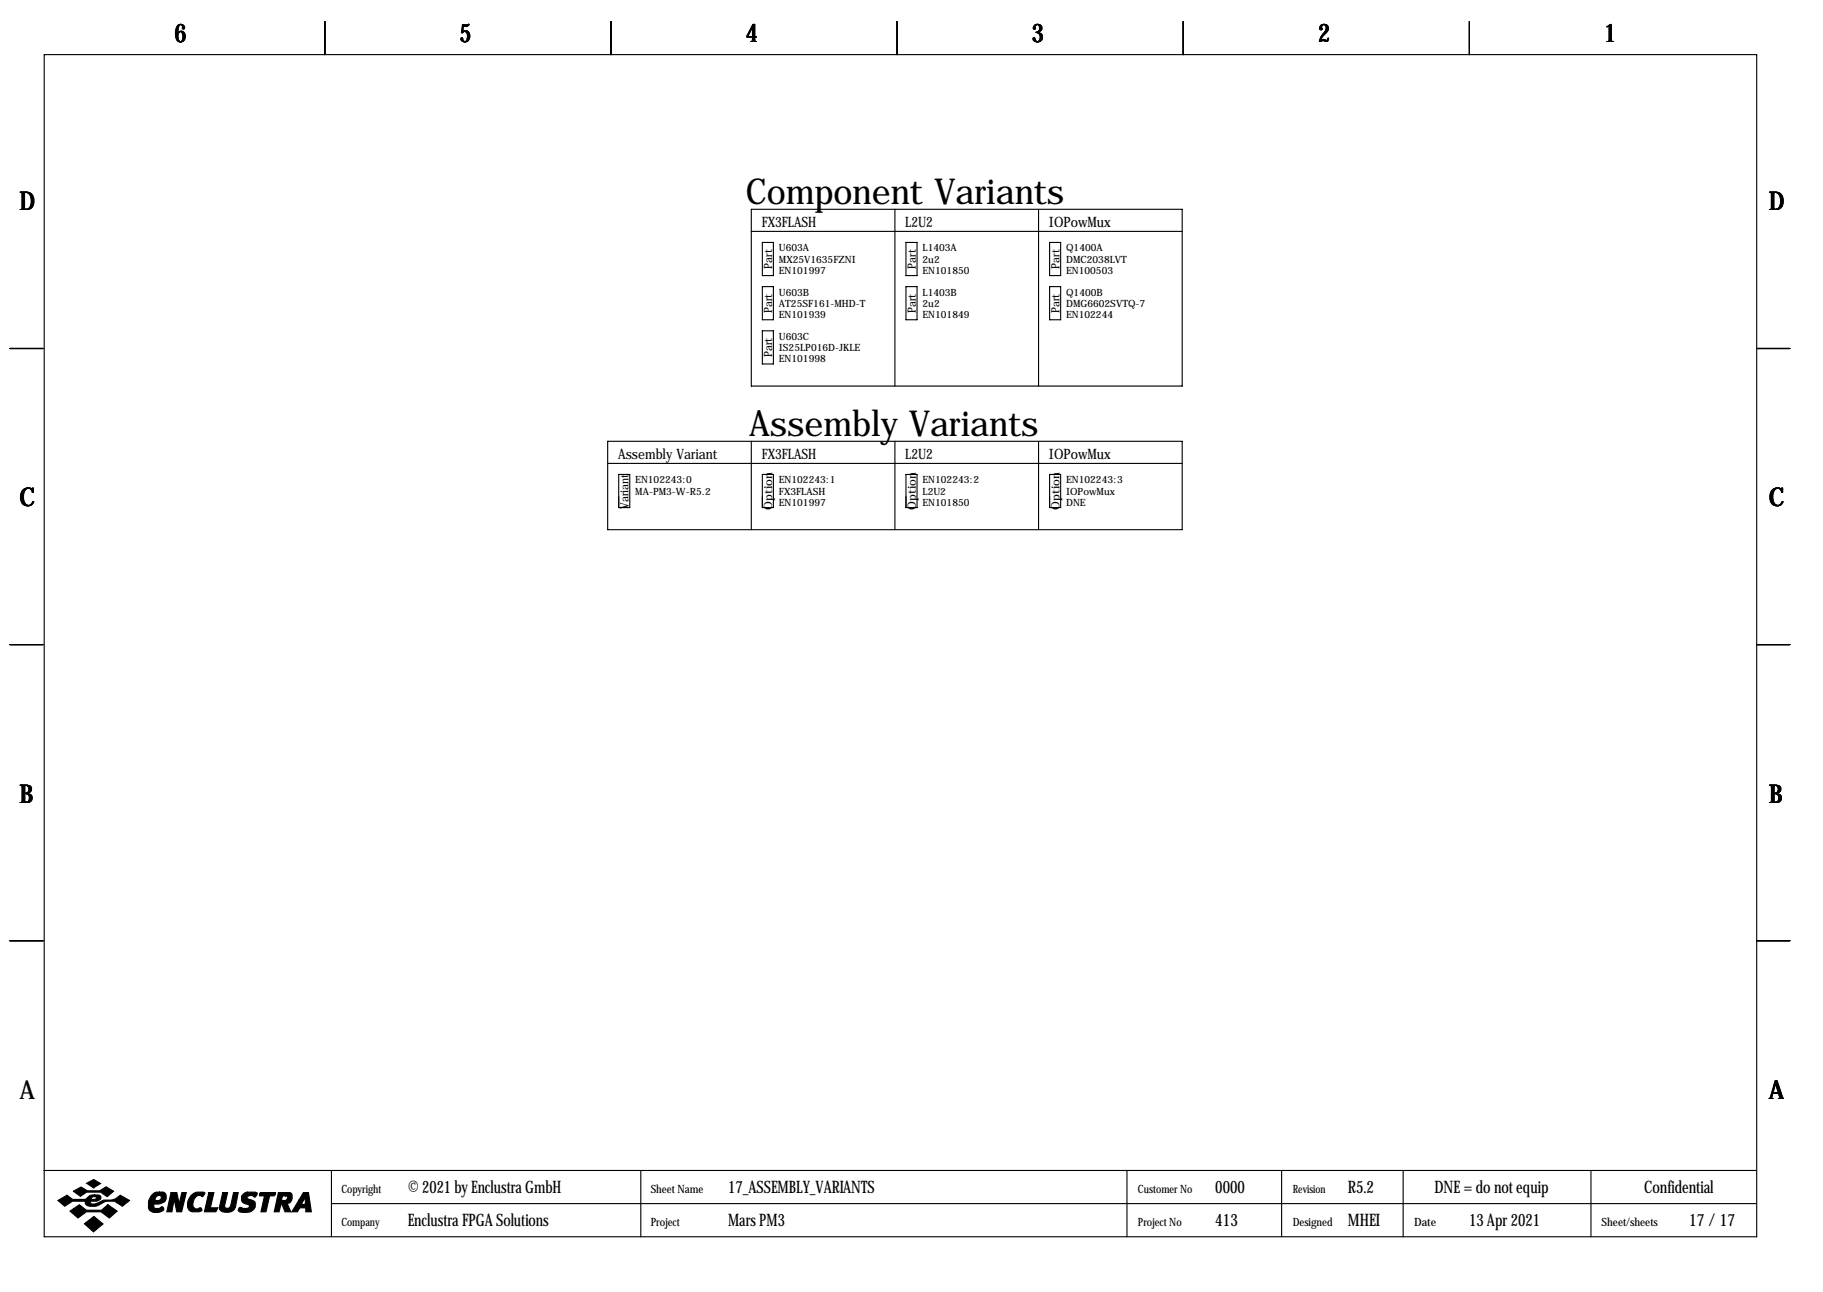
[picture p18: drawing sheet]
<svg xmlns="http://www.w3.org/2000/svg" width="419mm" height="297mm" viewBox="0 0 419 297" stroke-linecap="round" stroke-linejoin="round" font-family="sans-serif">
<defs><g id="words">
<g font-size="8.2">
<text x="171.4" y="46.8">Component Variants</text>
<text x="172.3" y="100.2">Assembly Variants</text>
</g>
<g font-size="5.9">
<text x="40.1" y="9.8">6</text>
<text x="105.7" y="9.8">5</text>
<text x="171.4" y="9.8">4</text>
<text x="237.2" y="9.8">3</text>
<text x="303" y="9.8">2</text>
<text x="368.8" y="9.8">1</text>
<text x="4.5" y="48.4">D</text>
<text x="406.7" y="48.4">D</text>
<text x="4.5" y="116.4">C</text>
<text x="406.7" y="116.4">C</text>
<text x="4.5" y="184.5">B</text>
<text x="406.7" y="184.5">B</text>
<text x="4.5" y="252.6">A</text>
<text x="406.7" y="252.6">A</text>
</g>
<g font-size="4">
<text x="93.7" y="274.2">© 2021 by Enclustra GmbH</text>
<text x="167.4" y="274.2">17_ASSEMBLY_VARIANTS</text>
<text x="279.4" y="274.2">0000</text>
<text x="309.9" y="274.2">R5.2</text>
<text x="329.8" y="274.2">DNE = do not equip</text>
<text x="378" y="274.2">Confidential</text>
<text x="93.7" y="281.8">Enclustra FPGA Solutions</text>
<text x="167.4" y="281.8">Mars PM3</text>
<text x="279.4" y="281.8">413</text>
<text x="309.9" y="281.8">MHEI</text>
<text x="337.7" y="281.8">13 Apr 2021</text>
<text x="388.3" y="281.8">17 / 17</text>
</g>
<g font-size="3.3">
<text x="175.1" y="52.2">FX3FLASH</text>
<text x="208.1" y="52.2">L2U2</text>
<text x="241.1" y="52.2">IOPowMux</text>
<text x="142.1" y="105.5">Assembly Variant</text>
<text x="175.1" y="105.5">FX3FLASH</text>
<text x="208.1" y="105.5">L2U2</text>
<text x="241.1" y="105.5">IOPowMux</text>
</g>
<g font-size="2.6">
<text x="177.5" y="61.8" transform="rotate(-90 177.5 61.8)">Part</text>
<text x="210.6" y="61.8" transform="rotate(-90 210.6 61.8)">Part</text>
<text x="243.6" y="61.8" transform="rotate(-90 243.6 61.8)">Part</text>
<text x="177.5" y="71.9" transform="rotate(-90 177.5 71.9)">Part</text>
<text x="210.6" y="71.9" transform="rotate(-90 210.6 71.9)">Part</text>
<text x="243.6" y="71.9" transform="rotate(-90 243.6 71.9)">Part</text>
<text x="177.5" y="82.1" transform="rotate(-90 177.5 82.1)">Part</text>
<text x="144.5" y="117" transform="rotate(-90 144.5 117)">Variant</text>
<text x="177.5" y="117.2" transform="rotate(-90 177.5 117.2)">Option</text>
<text x="210.6" y="117.2" transform="rotate(-90 210.6 117.2)">Option</text>
<text x="243.6" y="117.2" transform="rotate(-90 243.6 117.2)">Option</text>
<text x="78.5" y="274.2">Copyright</text>
<text x="149.6" y="274.2">Sheet Name</text>
<text x="261.6" y="274.2">Customer No</text>
<text x="297.2" y="274.2">Revision</text>
<text x="78.5" y="281.8">Company</text>
<text x="149.6" y="281.8">Project</text>
<text x="261.6" y="281.8">Project No</text>
<text x="297.2" y="281.8">Designed</text>
<text x="325.1" y="281.8">Date</text>
<text x="368.2" y="281.8">Sheet/sheets</text>
</g>
<g font-size="2.3">
<text x="179.1" y="57.8">U603A</text>
<text x="212.1" y="57.8">L1403A</text>
<text x="245.1" y="57.8">Q1400A</text>
<text x="179.1" y="60.4">MX25V1635FZNI</text>
<text x="179.1" y="62.9">EN101997</text>
<text x="212.1" y="60.4">2u2</text>
<text x="212.1" y="62.9">EN101850</text>
<text x="245.1" y="60.4">DMC2038LVT</text>
<text x="245.1" y="62.9">EN100503</text>
<text x="179.1" y="68">U603B</text>
<text x="179.1" y="70.5">AT25SF161-MHD-T</text>
<text x="212.1" y="68">L1403B</text>
<text x="212.1" y="70.5">2u2</text>
<text x="245.1" y="68">Q1400B</text>
<text x="245.1" y="70.5">DMG6602SVTQ-7</text>
<text x="179.1" y="73.1">EN101939</text>
<text x="212.1" y="73.1">EN101849</text>
<text x="245.1" y="73.1">EN102244</text>
<text x="179.1" y="78.1">U603C</text>
<text x="179.1" y="80.7">IS25LP016D-JKLE</text>
<text x="179.1" y="83.2">EN101998</text>
<text x="146" y="111.2">EN102243:0</text>
<text x="146" y="113.7">MA-PM3-W-R5.2</text>
<text x="179.1" y="111.2">EN102243:1</text>
<text x="179.1" y="113.7">FX3FLASH</text>
<text x="212.1" y="111.2">EN102243:2</text>
<text x="212.1" y="113.7">L2U2</text>
<text x="245.1" y="111.2">EN102243:3</text>
<text x="245.1" y="113.7">IOPowMux</text>
<text x="179.1" y="116.2">EN101997</text>
<text x="212.1" y="116.2">EN101850</text>
<text x="245.1" y="116.2">DNE</text>
</g>
</g></defs>
<g fill="none" stroke="#000" stroke-width=".25">
<path d="M10.2 12.6h393.7v271.7h-393.7zM74.7 4.9v7.7M140.5 4.9v7.7M206.2 4.9v7.7M272 4.9v7.7M337.8 4.9v7.7M172.7 48.1h99.1v40.7h-99.1zM172.7 53.2h99.1M175.3 55.7h2.5v7.7h-2.5zM205.7 48.1v40.7M208.3 55.7h2.5v7.7h-2.5zM238.8 48.1v40.7"/>
<path d="M241.3 55.7h2.5v7.7h-2.5zM175.3 65.9h2.5v7.6h-2.5zM175.3 76.1h2.5v7.6h-2.5zM208.3 65.9h2.5v7.6h-2.5zM241.3 65.9h2.5v7.6h-2.5zM2.3 80.1h7.6M403.9 80.1h7.6M139.7 101.5h132.1v20.3h-132.1zM139.7 106.5h132.1M142.2 109.1h2.6v7.6h-2.6zM172.7 101.5v20.3M175.3 109.1h2.5v7.6h-2.5z"/>
<path d="M205.7 101.5v20.3M208.3 109.1h2.5v7.6h-2.5zM238.8 101.5v20.3M241.3 109.1h2.5v7.6h-2.5zM2.3 148.2h7.6M403.9 148.2h7.6M2.3 216.3h7.6M403.9 216.3h7.6M10.1 269.1h393.7M76.2 269.1v15.2M76.2 276.7h327.6M147.3 269.1v15.2"/>
<path d="M259.1 269.1v15.2M294.6 269.1v15.2M322.6 269.1v15.2M365.8 269.1v15.2"/>
</g>
<g fill="#000" stroke="#000" stroke-width=".25">
<path d="M13.3 276l2.1-1.2 1.3 1h2.9l.3-.2a1.77 1.77 0 0 1 1.8-.9v.4l-.6 .2-.1 .5h.9l.2-.3-.1-.4h-.3v-.4h1a.59 .59 0 0 1 .5 .7l-.1 .4-.8 .4h-1.4l-.2 .1 .2 .4a3.2 3.2 0 0 0 2.7-.7l.3-.1a4 4 0 0 0 3.7-1.1l2.2 1.2-1.7 1.3a4 4 0 0 0-5.4-.2 2.66 2.66 0 0 1-3-.2v-.7h-3l-1.8 1.1zM16.9 273.9l1.7-1 1.5 .9h2.8l1.5-.9 1.7 1-1.4 1.2-1.6-1h-3.2l-1.4 .9zM19.9 272l1.6-.8 1.6 .9-1.6 1zM16.1 278.4l2.1-1.4 1.7 1.2h3.4l1.5-1.2 2.1 1.4-1.8 1.6-1.9-1.4h-3.3l-2 1.4zM34.9 274.7a1.75 1.75 0 0 1 1.8-.6v.7a.82 .82 0 0 0-.9 1.2h.7a.6 .6 0 0 0 .6-.5 .6 .6 0 0 0-.4-.7v-.7h.7l.6 .3a1.61 1.61 0 0 1 0 1.7 1.61 1.61 0 0 1-1.5 .7h-1v.9l.2 .1h.9l.6-.4 .4 .4a1.06 1.06 0 0 1-1.2 1 1.82 1.82 0 0 1-2.3-1.1 3.5 3.5 0 0 1 .8-3zM39.3 274.2h1.3l.6 2.6 .6-2.6h1l-1 4.4h-1.2l-.6-2.9-.5 2.9h-1.1zM44.1 274.6a2.78 2.78 0 0 1 3-.4l-.5 .9a1.32 1.32 0 0 0-2 .8l-.3 .8a.98 .98 0 0 0 1.1 1.2 .55 .55 0 0 1 .7-.2 .55 .55 0 0 1 .3 .6l-.7 .3-1.7-.1a1.79 1.79 0 0 1-.8-2.3zM48 274.2h1.2l-.8 3.5h1.7l-.5 .9h-2.6zM51.2 274.2h1.1l-.7 3.1a.73 .73 0 0 0 .8 .5 .73 .73 0 0 0 .6-.6l.7-3h1.1l-.7 3.4a2.28 2.28 0 0 1-3.6 .4l-.1-.4zM55.7 274.7l.9-.6h2l.5 .2v.2l-.6 .7a.96 .96 0 0 0-.9-.4 .96 .96 0 0 0-.8 .6l1.6 .8a1.71 1.71 0 0 1 0 1.8 1.71 1.71 0 0 1-1.8 .8l-1.4-.2a.51 .51 0 0 1-.3-.7 .51 .51 0 0 1 .7-.2l1 .1a.52 .52 0 0 0 .7-.2 .52 .52 0 0 0-.2-.7 1.39 1.39 0 0 1-1.4-.6 1.39 1.39 0 0 1 0-1.6zM59.7 274.4l.2-.2h3.4v.4l-.3 .3h-1l-.9 3.7h-1.1l.8-3.7h-1.1zM64 274.2h1.6v.7h-.6l-.2 1.1h.9l.3-.3a.44 .44 0 0 0 .1-.5 .44 .44 0 0 0-.5-.3v-.7h1l.4 .2 .2 .3v.9a1.03 1.03 0 0 1-1.2 1l.9 2h-1.4l-.7-1.8h-.2l-.4 1.8h-1.2z"/>
<path d="M69.7 274.2h1.2l.7 4.4h-1.3v-.9h-1.4l-.5 .9h-1.3l1.6-2.7h1.1l-.5 .8 .2 .2h.5l.2-.2v-1.5l-.4 .7h-1.1zM19.4 281.3l2.2-1.6 2.1 1.7-2.2 1.8z"/>
</g>
<use href="#words"/>
</svg>
